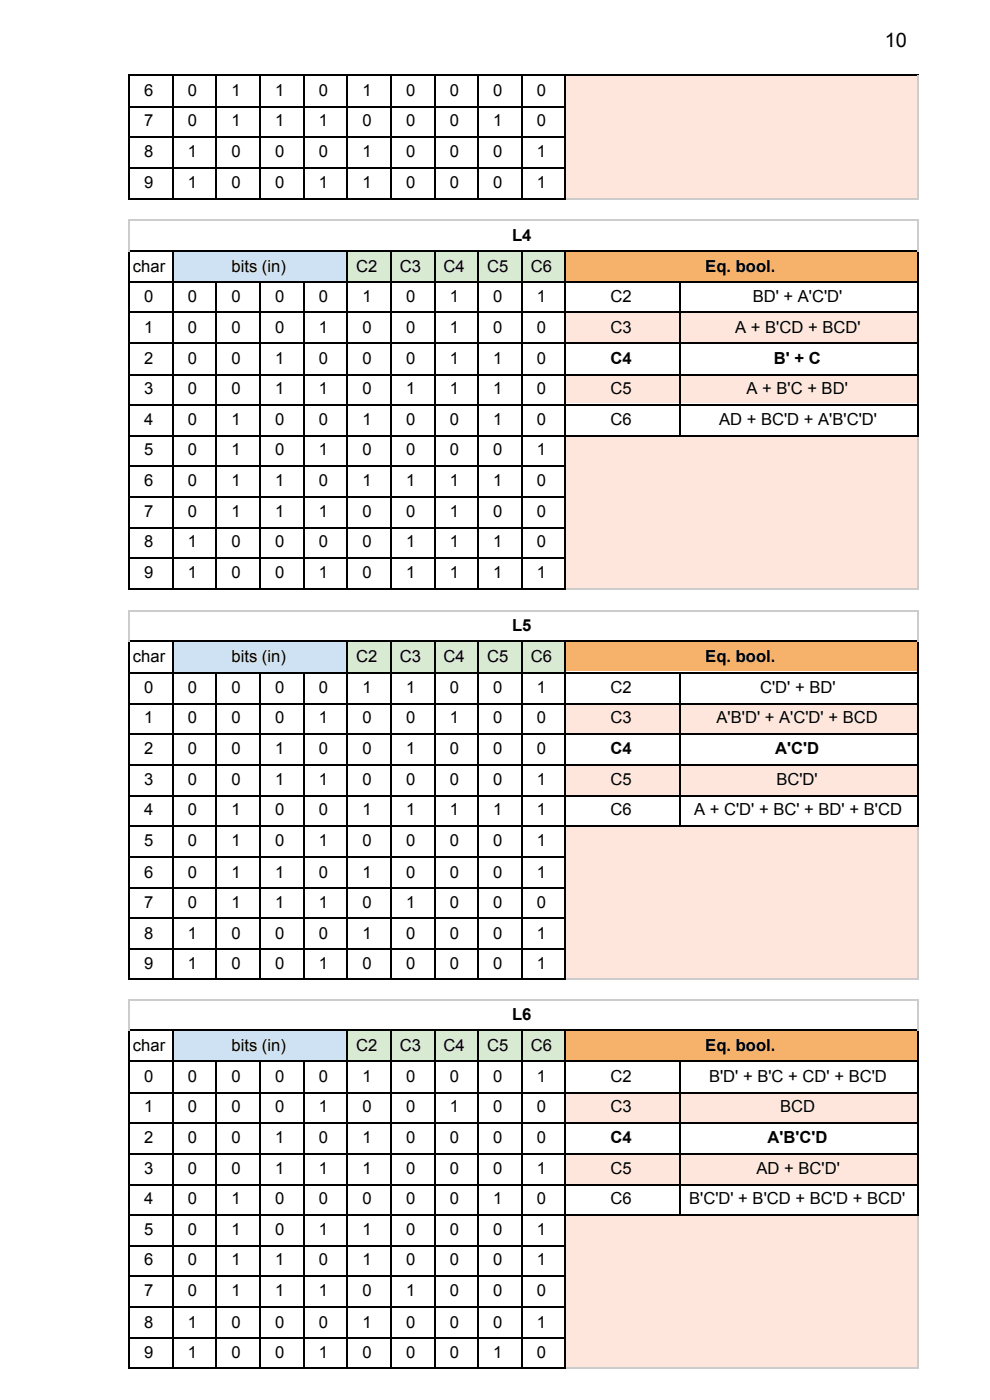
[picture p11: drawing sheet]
<svg xmlns="http://www.w3.org/2000/svg" width="210mm" height="297mm" viewBox="0 0 210 297" stroke-linecap="round" stroke-linejoin="round" font-family="sans-serif">
<defs><g id="words">
<text font-size="4.2" x="187.9" y="10.1">10</text>
<g font-size="3.5">
<text x="30.6" y="20.4">6</text>
<text x="39.9" y="20.4">0</text>
<text x="49.2" y="20.4">1</text>
<text x="58.4" y="20.4">1</text>
<text x="67.7" y="20.4">0</text>
<text x="77" y="20.4">1</text>
<text x="86.2" y="20.4">0</text>
<text x="95.5" y="20.4">0</text>
<text x="104.8" y="20.4">0</text>
<text x="114" y="20.4">0</text>
<text x="30.6" y="26.7">7</text>
<text x="39.9" y="26.7">0</text>
<text x="49.2" y="26.7">1</text>
<text x="58.4" y="26.7">1</text>
<text x="67.7" y="26.7">1</text>
<text x="77" y="26.7">0</text>
<text x="86.2" y="26.7">0</text>
<text x="95.5" y="26.7">0</text>
<text x="104.8" y="26.7">1</text>
<text x="114" y="26.7">0</text>
<text x="30.6" y="33.4">8</text>
<text x="39.9" y="33.4">1</text>
<text x="49.2" y="33.4">0</text>
<text x="58.4" y="33.4">0</text>
<text x="67.7" y="33.4">0</text>
<text x="77" y="33.4">1</text>
<text x="86.2" y="33.4">0</text>
<text x="95.5" y="33.4">0</text>
<text x="104.8" y="33.4">0</text>
<text x="114" y="33.4">1</text>
<text x="30.6" y="40">9</text>
<text x="39.9" y="40">1</text>
<text x="49.2" y="40">0</text>
<text x="58.4" y="40">0</text>
<text x="67.7" y="40">1</text>
<text x="77" y="40">1</text>
<text x="86.2" y="40">0</text>
<text x="95.5" y="40">0</text>
<text x="104.8" y="40">0</text>
<text x="114" y="40">1</text>
<text x="108.7" y="51.1">L4</text>
<text x="28.2" y="57.7">char</text>
<text x="49.2" y="57.7">bits (in)</text>
<text x="75.6" y="57.7">C2</text>
<text x="84.9" y="57.7">C3</text>
<text x="94.2" y="57.7">C4</text>
<text x="103.4" y="57.7">C5</text>
<text x="112.7" y="57.7">C6</text>
<text x="149.8" y="57.7">Eq. bool.</text>
<text x="30.6" y="64.1">0</text>
<text x="39.9" y="64.1">0</text>
<text x="49.2" y="64.1">0</text>
<text x="58.4" y="64.1">0</text>
<text x="67.7" y="64.1">0</text>
<text x="77" y="64.1">1</text>
<text x="86.2" y="64.1">0</text>
<text x="95.5" y="64.1">1</text>
<text x="104.8" y="64.1">0</text>
<text x="114" y="64.1">1</text>
<text x="129.7" y="64.1">C2</text>
<text x="159.9" y="64.1">BD' + A'C'D'</text>
<text x="30.6" y="70.7">1</text>
<text x="39.9" y="70.7">0</text>
<text x="49.2" y="70.7">0</text>
<text x="58.4" y="70.7">0</text>
<text x="67.7" y="70.7">1</text>
<text x="77" y="70.7">0</text>
<text x="86.2" y="70.7">0</text>
<text x="95.5" y="70.7">1</text>
<text x="104.8" y="70.7">0</text>
<text x="114" y="70.7">0</text>
<text x="129.7" y="70.7">C3</text>
<text x="156.1" y="70.7">A + B'CD + BCD'</text>
<text x="30.6" y="77.3">2</text>
<text x="39.9" y="77.3">0</text>
<text x="49.2" y="77.3">0</text>
<text x="58.4" y="77.3">1</text>
<text x="67.7" y="77.3">0</text>
<text x="77" y="77.3">0</text>
<text x="86.2" y="77.3">0</text>
<text x="95.5" y="77.3">1</text>
<text x="104.8" y="77.3">1</text>
<text x="114" y="77.3">0</text>
<text x="129.7" y="77.3">C4</text>
<text x="164.4" y="77.3">B' + C</text>
<text x="30.6" y="83.7">3</text>
<text x="39.9" y="83.7">0</text>
<text x="49.2" y="83.7">0</text>
<text x="58.4" y="83.7">1</text>
<text x="67.7" y="83.7">1</text>
<text x="77" y="83.7">0</text>
<text x="86.2" y="83.7">1</text>
<text x="95.5" y="83.7">1</text>
<text x="104.8" y="83.7">1</text>
<text x="114" y="83.7">0</text>
<text x="129.7" y="83.7">C5</text>
<text x="158.5" y="83.7">A + B'C + BD'</text>
<text x="30.6" y="90.3">4</text>
<text x="39.9" y="90.3">0</text>
<text x="49.2" y="90.3">1</text>
<text x="58.4" y="90.3">0</text>
<text x="67.7" y="90.3">0</text>
<text x="77" y="90.3">1</text>
<text x="86.2" y="90.3">0</text>
<text x="95.5" y="90.3">0</text>
<text x="104.8" y="90.3">1</text>
<text x="114" y="90.3">0</text>
<text x="129.7" y="90.3">C6</text>
<text x="152.7" y="90.3">AD + BC'D + A'B'C'D'</text>
<text x="30.6" y="96.7">5</text>
<text x="39.9" y="96.7">0</text>
<text x="49.2" y="96.7">1</text>
<text x="58.4" y="96.7">0</text>
<text x="67.7" y="96.7">1</text>
<text x="77" y="96.7">0</text>
<text x="86.2" y="96.7">0</text>
<text x="95.5" y="96.7">0</text>
<text x="104.8" y="96.7">0</text>
<text x="114" y="96.7">1</text>
<text x="30.6" y="103.3">6</text>
<text x="39.9" y="103.3">0</text>
<text x="49.2" y="103.3">1</text>
<text x="58.4" y="103.3">1</text>
<text x="67.7" y="103.3">0</text>
<text x="77" y="103.3">1</text>
<text x="86.2" y="103.3">1</text>
<text x="95.5" y="103.3">1</text>
<text x="104.8" y="103.3">1</text>
<text x="114" y="103.3">0</text>
<text x="30.6" y="109.9">7</text>
<text x="39.9" y="109.9">0</text>
<text x="49.2" y="109.9">1</text>
<text x="58.4" y="109.9">1</text>
<text x="67.7" y="109.9">1</text>
<text x="77" y="109.9">0</text>
<text x="86.2" y="109.9">0</text>
<text x="95.5" y="109.9">1</text>
<text x="104.8" y="109.9">0</text>
<text x="114" y="109.9">0</text>
<text x="30.6" y="116.2">8</text>
<text x="39.9" y="116.2">1</text>
<text x="49.2" y="116.2">0</text>
<text x="58.4" y="116.2">0</text>
<text x="67.7" y="116.2">0</text>
<text x="77" y="116.2">0</text>
<text x="86.2" y="116.2">1</text>
<text x="95.5" y="116.2">1</text>
<text x="104.8" y="116.2">1</text>
<text x="114" y="116.2">0</text>
<text x="30.6" y="122.9">9</text>
<text x="39.9" y="122.9">1</text>
<text x="49.2" y="122.9">0</text>
<text x="58.4" y="122.9">0</text>
<text x="67.7" y="122.9">1</text>
<text x="77" y="122.9">0</text>
<text x="86.2" y="122.9">1</text>
<text x="95.5" y="122.9">1</text>
<text x="104.8" y="122.9">1</text>
<text x="114" y="122.9">1</text>
<text x="108.7" y="134">L5</text>
<text x="28.2" y="140.6">char</text>
<text x="49.2" y="140.6">bits (in)</text>
<text x="75.6" y="140.6">C2</text>
<text x="84.9" y="140.6">C3</text>
<text x="94.2" y="140.6">C4</text>
<text x="103.4" y="140.6">C5</text>
<text x="112.7" y="140.6">C6</text>
<text x="149.8" y="140.6">Eq. bool.</text>
<text x="30.6" y="147.2">0</text>
<text x="39.9" y="147.2">0</text>
<text x="49.2" y="147.2">0</text>
<text x="58.4" y="147.2">0</text>
<text x="67.7" y="147.2">0</text>
<text x="77" y="147.2">1</text>
<text x="86.2" y="147.2">1</text>
<text x="95.5" y="147.2">0</text>
<text x="104.8" y="147.2">0</text>
<text x="114" y="147.2">1</text>
<text x="129.7" y="147.2">C2</text>
<text x="161.4" y="147.2">C'D' + BD'</text>
<text x="30.6" y="153.6">1</text>
<text x="39.9" y="153.6">0</text>
<text x="49.2" y="153.6">0</text>
<text x="58.4" y="153.6">0</text>
<text x="67.7" y="153.6">1</text>
<text x="77" y="153.6">0</text>
<text x="86.2" y="153.6">0</text>
<text x="95.5" y="153.6">1</text>
<text x="104.8" y="153.6">0</text>
<text x="114" y="153.6">0</text>
<text x="129.7" y="153.6">C3</text>
<text x="152.2" y="153.6">A'B'D' + A'C'D' + BCD</text>
<text x="30.6" y="160.2">2</text>
<text x="39.9" y="160.2">0</text>
<text x="49.2" y="160.2">0</text>
<text x="58.4" y="160.2">1</text>
<text x="67.7" y="160.2">0</text>
<text x="77" y="160.2">0</text>
<text x="86.2" y="160.2">1</text>
<text x="95.5" y="160.2">0</text>
<text x="104.8" y="160.2">0</text>
<text x="114" y="160.2">0</text>
<text x="129.7" y="160.2">C4</text>
<text x="164.6" y="160.2">A'C'D</text>
<text x="30.6" y="166.8">3</text>
<text x="39.9" y="166.8">0</text>
<text x="49.2" y="166.8">0</text>
<text x="58.4" y="166.8">1</text>
<text x="67.7" y="166.8">1</text>
<text x="77" y="166.8">0</text>
<text x="86.2" y="166.8">0</text>
<text x="95.5" y="166.8">0</text>
<text x="104.8" y="166.8">0</text>
<text x="114" y="166.8">1</text>
<text x="129.7" y="166.8">C5</text>
<text x="164.9" y="166.8">BC'D'</text>
<text x="30.6" y="173.2">4</text>
<text x="39.9" y="173.2">0</text>
<text x="49.2" y="173.2">1</text>
<text x="58.4" y="173.2">0</text>
<text x="67.7" y="173.2">0</text>
<text x="77" y="173.2">1</text>
<text x="86.2" y="173.2">1</text>
<text x="95.5" y="173.2">1</text>
<text x="104.8" y="173.2">1</text>
<text x="114" y="173.2">1</text>
<text x="129.7" y="173.2">C6</text>
<text x="147.4" y="173.2">A + C'D' + BC' + BD' + B'CD</text>
<text x="30.6" y="179.8">5</text>
<text x="39.9" y="179.8">0</text>
<text x="49.2" y="179.8">1</text>
<text x="58.4" y="179.8">0</text>
<text x="67.7" y="179.8">1</text>
<text x="77" y="179.8">0</text>
<text x="86.2" y="179.8">0</text>
<text x="95.5" y="179.8">0</text>
<text x="104.8" y="179.8">0</text>
<text x="114" y="179.8">1</text>
<text x="30.6" y="186.4">6</text>
<text x="39.9" y="186.4">0</text>
<text x="49.2" y="186.4">1</text>
<text x="58.4" y="186.4">1</text>
<text x="67.7" y="186.4">0</text>
<text x="77" y="186.4">1</text>
<text x="86.2" y="186.4">0</text>
<text x="95.5" y="186.4">0</text>
<text x="104.8" y="186.4">0</text>
<text x="114" y="186.4">1</text>
<text x="30.6" y="192.8">7</text>
<text x="39.9" y="192.8">0</text>
<text x="49.2" y="192.8">1</text>
<text x="58.4" y="192.8">1</text>
<text x="67.7" y="192.8">1</text>
<text x="77" y="192.8">0</text>
<text x="86.2" y="192.8">1</text>
<text x="95.5" y="192.8">0</text>
<text x="104.8" y="192.8">0</text>
<text x="114" y="192.8">0</text>
<text x="30.6" y="199.4">8</text>
<text x="39.9" y="199.4">1</text>
<text x="49.2" y="199.4">0</text>
<text x="58.4" y="199.4">0</text>
<text x="67.7" y="199.4">0</text>
<text x="77" y="199.4">1</text>
<text x="86.2" y="199.4">0</text>
<text x="95.5" y="199.4">0</text>
<text x="104.8" y="199.4">0</text>
<text x="114" y="199.4">1</text>
<text x="30.6" y="205.8">9</text>
<text x="39.9" y="205.8">1</text>
<text x="49.2" y="205.8">0</text>
<text x="58.4" y="205.8">0</text>
<text x="67.7" y="205.8">1</text>
<text x="77" y="205.8">0</text>
<text x="86.2" y="205.8">0</text>
<text x="95.5" y="205.8">0</text>
<text x="104.8" y="205.8">0</text>
<text x="114" y="205.8">1</text>
<text x="108.7" y="216.6">L6</text>
<text x="28.2" y="223.2">char</text>
<text x="49.2" y="223.2">bits (in)</text>
<text x="75.6" y="223.2">C2</text>
<text x="84.9" y="223.2">C3</text>
<text x="94.2" y="223.2">C4</text>
<text x="103.4" y="223.2">C5</text>
<text x="112.7" y="223.2">C6</text>
<text x="149.8" y="223.2">Eq. bool.</text>
<text x="30.6" y="229.9">0</text>
<text x="39.9" y="229.9">0</text>
<text x="49.2" y="229.9">0</text>
<text x="58.4" y="229.9">0</text>
<text x="67.7" y="229.9">0</text>
<text x="77" y="229.9">1</text>
<text x="86.2" y="229.9">0</text>
<text x="95.5" y="229.9">0</text>
<text x="104.8" y="229.9">0</text>
<text x="114" y="229.9">1</text>
<text x="129.7" y="229.9">C2</text>
<text x="150.6" y="229.9">B'D' + B'C + CD' + BC'D</text>
<text x="30.6" y="236.2">1</text>
<text x="39.9" y="236.2">0</text>
<text x="49.2" y="236.2">0</text>
<text x="58.4" y="236.2">0</text>
<text x="67.7" y="236.2">1</text>
<text x="77" y="236.2">0</text>
<text x="86.2" y="236.2">0</text>
<text x="95.5" y="236.2">1</text>
<text x="104.8" y="236.2">0</text>
<text x="114" y="236.2">0</text>
<text x="129.7" y="236.2">C3</text>
<text x="165.7" y="236.2">BCD</text>
<text x="30.6" y="242.8">2</text>
<text x="39.9" y="242.8">0</text>
<text x="49.2" y="242.8">0</text>
<text x="58.4" y="242.8">1</text>
<text x="67.7" y="242.8">0</text>
<text x="77" y="242.8">1</text>
<text x="86.2" y="242.8">0</text>
<text x="95.5" y="242.8">0</text>
<text x="104.8" y="242.8">0</text>
<text x="114" y="242.8">0</text>
<text x="129.7" y="242.8">C4</text>
<text x="163" y="242.8">A'B'C'D</text>
<text x="30.6" y="249.4">3</text>
<text x="39.9" y="249.4">0</text>
<text x="49.2" y="249.4">0</text>
<text x="58.4" y="249.4">1</text>
<text x="67.7" y="249.4">1</text>
<text x="77" y="249.4">1</text>
<text x="86.2" y="249.4">0</text>
<text x="95.5" y="249.4">0</text>
<text x="104.8" y="249.4">0</text>
<text x="114" y="249.4">1</text>
<text x="129.7" y="249.4">C5</text>
<text x="160.6" y="249.4">AD + BC'D'</text>
<text x="30.6" y="255.8">4</text>
<text x="39.9" y="255.8">0</text>
<text x="49.2" y="255.8">1</text>
<text x="58.4" y="255.8">0</text>
<text x="67.7" y="255.8">0</text>
<text x="77" y="255.8">0</text>
<text x="86.2" y="255.8">0</text>
<text x="95.5" y="255.8">0</text>
<text x="104.8" y="255.8">1</text>
<text x="114" y="255.8">0</text>
<text x="129.7" y="255.8">C6</text>
<text x="146.3" y="255.8">B'C'D' + B'CD + BC'D + BCD'</text>
<text x="30.6" y="262.4">5</text>
<text x="39.9" y="262.4">0</text>
<text x="49.2" y="262.4">1</text>
<text x="58.4" y="262.4">0</text>
<text x="67.7" y="262.4">1</text>
<text x="77" y="262.4">1</text>
<text x="86.2" y="262.4">0</text>
<text x="95.5" y="262.4">0</text>
<text x="104.8" y="262.4">0</text>
<text x="114" y="262.4">1</text>
<text x="30.6" y="268.8">6</text>
<text x="39.9" y="268.8">0</text>
<text x="49.2" y="268.8">1</text>
<text x="58.4" y="268.8">1</text>
<text x="67.7" y="268.8">0</text>
<text x="77" y="268.8">1</text>
<text x="86.2" y="268.8">0</text>
<text x="95.5" y="268.8">0</text>
<text x="104.8" y="268.8">0</text>
<text x="114" y="268.8">1</text>
<text x="30.6" y="275.4">7</text>
<text x="39.9" y="275.4">0</text>
<text x="49.2" y="275.4">1</text>
<text x="58.4" y="275.4">1</text>
<text x="67.7" y="275.4">1</text>
<text x="77" y="275.4">0</text>
<text x="86.2" y="275.4">1</text>
<text x="95.5" y="275.4">0</text>
<text x="104.8" y="275.4">0</text>
<text x="114" y="275.4">0</text>
<text x="30.6" y="282">8</text>
<text x="39.9" y="282">1</text>
<text x="49.2" y="282">0</text>
<text x="58.4" y="282">0</text>
<text x="67.7" y="282">0</text>
<text x="77" y="282">1</text>
<text x="86.2" y="282">0</text>
<text x="95.5" y="282">0</text>
<text x="104.8" y="282">0</text>
<text x="114" y="282">1</text>
<text x="30.6" y="288.4">9</text>
<text x="39.9" y="288.4">1</text>
<text x="49.2" y="288.4">0</text>
<text x="58.4" y="288.4">0</text>
<text x="67.7" y="288.4">1</text>
<text x="77" y="288.4">0</text>
<text x="86.2" y="288.4">0</text>
<text x="95.5" y="288.4">0</text>
<text x="104.8" y="288.4">1</text>
<text x="114" y="288.4">0</text>
</g>
</g></defs>
<path d="M120 15.9h74.9v26.2h-74.9z" fill="#ffe6dd"/>
<g fill="none" stroke="#000" stroke-width=".26">
<path d="M27.3 16h167.9M27.4 15.9v26.5M36.7 15.9v26.5M45.9 15.9v26.5M55.2 15.9v26.5M64.5 15.9v26.5M73.7 15.9v26.5M83 15.9v26.5M92.3 15.9v26.5M101.6 15.9v26.5M110.8 15.9v26.5M120.1 15.9v26.5"/>
<path d="M27.3 35.6h92.9M27.3 29h92.9M27.3 22.6h92.9M27.3 42.2h92.9"/>
</g>
<path d="M195 15.9v26.5M120 42.2h75.2" fill="none" stroke="#ccc" stroke-width=".26"/>
<path d="M36.5 53.2h37.1v6.6h-37.1z" fill="#cfe2f3"/>
<g fill="#d9ead3">
<path d="M73.6 53.2h9.3v6.6h-9.3z"/>
<path d="M82.9 53.2h9.3v6.6h-9.3z"/>
<path d="M92.2 53.2h9.2v6.6h-9.2z"/>
<path d="M101.4 53.2h9.3v6.6h-9.3z"/>
<path d="M110.7 53.2h9.3v6.6h-9.3z"/>
</g>
<path d="M120 53.2h74.9v6.6h-74.9z" fill="#f6b26b"/>
<g fill="#fff">
<path d="M120 59.8h24.3v6.4h-24.3z"/>
<path d="M144.3 59.8h50.6v6.4h-50.6z"/>
</g>
<g fill="#ffe6dd">
<path d="M120 66.2h24.3v6.6h-24.3z"/>
<path d="M144.3 66.2h50.6v6.6h-50.6z"/>
</g>
<g fill="#fff">
<path d="M120 72.8h24.3v6.6h-24.3z"/>
<path d="M144.3 72.8h50.6v6.6h-50.6z"/>
</g>
<g fill="#ffe6dd">
<path d="M120 79.4h24.3v6.4h-24.3z"/>
<path d="M144.3 79.4h50.6v6.4h-50.6z"/>
</g>
<g fill="#fff">
<path d="M120 85.8h24.3v6.6h-24.3z"/>
<path d="M144.3 85.8h50.6v6.6h-50.6z"/>
</g>
<path d="M120 92.4h74.9v32.6h-74.9z" fill="#ffe6dd"/>
<g fill="none" stroke="#000" stroke-width=".26">
<path d="M27.3 60h167.9M27.3 53.4h167.9M27.4 53.2v72.1M36.7 53.2v72.1M45.9 59.8v65.5M55.2 59.8v65.5M64.5 59.8v65.5M73.7 53.2v72.1M83 53.2v72.1M92.3 53.2v72.1M101.6 53.2v72.1M110.8 53.2v72.1"/>
<path d="M120.1 53.2v72.1M144.5 59.8v32.9M195 53.2v39.5M27.3 79.6h167.9M27.3 73h167.9M27.3 66.3h167.9M27.3 98.9h92.9M27.3 92.5h167.9M27.3 85.9h167.9M27.3 118.5h92.9M27.3 112.1h92.9M27.3 105.5h92.9"/>
<path d="M27.3 125.1h92.9"/>
</g>
<path d="M27.3 46.7h167.9M27.4 46.6v6.9M195 46.6v6.9M195 92.4v32.9M120 125.1h75.2" fill="none" stroke="#ccc" stroke-width=".26"/>
<path d="M36.5 136.1h37.1v6.6h-37.1z" fill="#cfe2f3"/>
<g fill="#d9ead3">
<path d="M73.6 136.1h9.3v6.6h-9.3z"/>
<path d="M82.9 136.1h9.3v6.6h-9.3z"/>
<path d="M92.2 136.1h9.2v6.6h-9.2z"/>
<path d="M101.4 136.1h9.3v6.6h-9.3z"/>
<path d="M110.7 136.1h9.3v6.6h-9.3z"/>
</g>
<path d="M120 136.1h74.9v6.6h-74.9z" fill="#f6b26b"/>
<g fill="#fff">
<path d="M120 142.7h24.3v6.7h-24.3z"/>
<path d="M144.3 142.7h50.6v6.7h-50.6z"/>
</g>
<g fill="#ffe6dd">
<path d="M120 149.4h24.3v6.3h-24.3z"/>
<path d="M144.3 149.4h50.6v6.3h-50.6z"/>
</g>
<g fill="#fff">
<path d="M120 155.7h24.3v6.6h-24.3z"/>
<path d="M144.3 155.7h50.6v6.6h-50.6z"/>
</g>
<g fill="#ffe6dd">
<path d="M120 162.3h24.3v6.6h-24.3z"/>
<path d="M144.3 162.3h50.6v6.6h-50.6z"/>
</g>
<g fill="#fff">
<path d="M120 168.9h24.3v6.4h-24.3z"/>
<path d="M144.3 168.9h50.6v6.4h-50.6z"/>
</g>
<path d="M120 175.3h74.9v32.6h-74.9z" fill="#ffe6dd"/>
<g fill="none" stroke="#000" stroke-width=".26">
<path d="M27.3 136.2h167.9M27.4 136.1v72M36.7 136.1v72M73.7 136.1v72M83 136.1v72M92.3 136.1v72M101.6 136.1v72M110.8 136.1v72M120.1 136.1v72M195 136.1v39.5M27.3 155.8h167.9M27.3 149.5h167.9"/>
<path d="M27.3 142.9h167.9M45.9 142.7v65.4M55.2 142.7v65.4M64.5 142.7v65.4M144.5 142.7v32.9M27.3 175.4h167.9M27.3 169.1h167.9M27.3 162.5h167.9M27.3 195h92.9M27.3 188.7h92.9M27.3 182.1h92.9M27.3 201.6h92.9"/>
<path d="M27.3 208h92.9"/>
</g>
<path d="M27.3 129.9h167.9M27.4 129.8v6.6M195 129.8v6.6M195 175.3v32.8M120 208h75.2" fill="none" stroke="#ccc" stroke-width=".26"/>
<path d="M36.5 218.7h37.1v6.6h-37.1z" fill="#cfe2f3"/>
<g fill="#d9ead3">
<path d="M73.6 218.7h9.3v6.6h-9.3z"/>
<path d="M82.9 218.7h9.3v6.6h-9.3z"/>
<path d="M92.2 218.7h9.2v6.6h-9.2z"/>
<path d="M101.4 218.7h9.3v6.6h-9.3z"/>
<path d="M110.7 218.7h9.3v6.6h-9.3z"/>
</g>
<path d="M120 218.7h74.9v6.6h-74.9z" fill="#f6b26b"/>
<g fill="#fff">
<path d="M120 225.3h24.3v6.7h-24.3z"/>
<path d="M144.3 225.3h50.6v6.7h-50.6z"/>
</g>
<g fill="#ffe6dd">
<path d="M120 232h24.3v6.3h-24.3z"/>
<path d="M144.3 232h50.6v6.3h-50.6z"/>
</g>
<g fill="#fff">
<path d="M120 238.3h24.3v6.6h-24.3z"/>
<path d="M144.3 238.3h50.6v6.6h-50.6z"/>
</g>
<g fill="#ffe6dd">
<path d="M120 244.9h24.3v6.7h-24.3z"/>
<path d="M144.3 244.9h50.6v6.7h-50.6z"/>
</g>
<g fill="#fff">
<path d="M120 251.6h24.3v6.3h-24.3z"/>
<path d="M144.3 251.6h50.6v6.3h-50.6z"/>
</g>
<path d="M120 257.9h74.9v32.6h-74.9z" fill="#ffe6dd"/>
<g fill="none" stroke="#000" stroke-width=".26">
<path d="M27.3 218.9h167.9M27.4 218.7v72.1M36.7 218.7v72.1M73.7 218.7v72.1M83 218.7v72.1M92.3 218.7v72.1M101.6 218.7v72.1M110.8 218.7v72.1M120.1 218.7v72.1M195 218.7v39.5M27.3 238.5h167.9M27.3 232.1h167.9"/>
<path d="M27.3 225.5h167.9M45.9 225.3v65.5M55.2 225.3v65.5M64.5 225.3v65.5M144.5 225.3v32.9M27.3 258.1h167.9M27.3 251.7h167.9M27.3 245.1h167.9M27.3 277.6h92.9M27.3 271h92.9M27.3 264.7h92.9M27.3 284.3h92.9"/>
<path d="M27.3 290.6h92.9"/>
</g>
<path d="M27.3 212.5h167.9M27.4 212.4v6.6M195 212.4v6.6M195 257.9v32.9M120 290.6h75.2" fill="none" stroke="#ccc" stroke-width=".26"/>
<path d="M0 297.4h210.3z" fill="#fff"/>
<use href="#words"/>
</svg>
